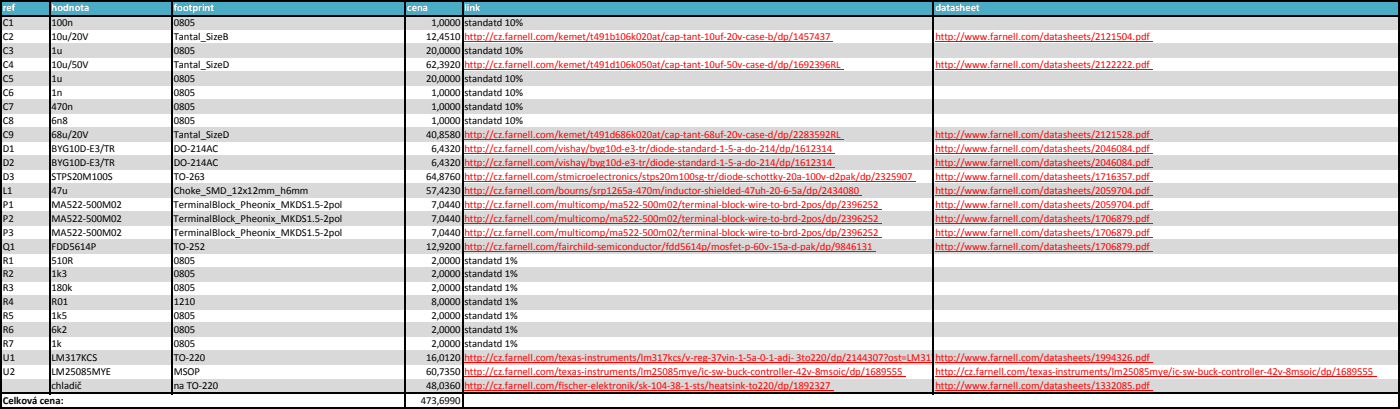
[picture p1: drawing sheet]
<svg xmlns="http://www.w3.org/2000/svg" width="510mm" height="149mm" viewBox="0 0 510 149" stroke-linecap="round" stroke-linejoin="round" font-family="sans-serif">
<defs><g id="words">
<g font-size="3.9" fill="#fff">
<text x="1" y="4.1">ref</text>
<text x="18.8" y="4.1">hodnota</text>
<text x="63.3" y="4.1">footprint</text>
<text x="148.4" y="4.1">cena</text>
<text x="169.3" y="4.1">link</text>
<text x="340.9" y="4.1">datasheet</text>
</g>
<g font-size="3.9">
<text x="1" y="9.5">C1</text>
<text x="18.8" y="9.5">100n</text>
<text x="63.3" y="9.5">0805</text>
<text x="157.3" y="9.5">1,0000 standatd 10%</text>
<text x="1" y="14.6">C2</text>
<text x="18.8" y="14.6">10u/20V</text>
<text x="63.3" y="14.6">Tantal_SizeB</text>
<text x="155.3" y="14.6">12,4510</text>
<text x="1" y="19.6">C3</text>
<text x="18.8" y="19.6">1u</text>
<text x="63.3" y="19.6">0805</text>
<text x="155.3" y="19.6">20,0000 standatd 10%</text>
<text x="1" y="24.7">C4</text>
<text x="1" y="29.8">C5</text>
<text x="18.8" y="24.7">10u/50V</text>
<text x="18.8" y="29.8">1u</text>
<text x="63.3" y="24.7">Tantal_SizeD</text>
<text x="63.3" y="29.8">0805</text>
<text x="155.3" y="24.7">62,3920</text>
<text x="155.3" y="29.8">20,0000 standatd 10%</text>
<text x="1" y="34.9">C6</text>
<text x="18.8" y="34.9">1n</text>
<text x="63.3" y="34.9">0805</text>
<text x="157.3" y="34.9">1,0000 standatd 10%</text>
<text x="1" y="40">C7</text>
<text x="18.8" y="40">470n</text>
<text x="63.3" y="40">0805</text>
<text x="157.3" y="40">1,0000 standatd 10%</text>
<text x="1" y="45.1">C8</text>
<text x="18.8" y="45.1">6n8</text>
<text x="63.3" y="45.1">0805</text>
<text x="157.3" y="45.1">1,0000 standatd 10%</text>
<text x="1" y="50.1">C9</text>
<text x="18.8" y="50.1">68u/20V</text>
<text x="63.3" y="50.1">Tantal_SizeD</text>
<text x="155.3" y="50.1">40,8580</text>
<text x="1" y="55.2">D1</text>
<text x="18.8" y="55.2">BYG10D-E3/TR</text>
<text x="63.3" y="55.2">DO-214AC</text>
<text x="157.3" y="55.2">6,4320</text>
<text x="1" y="60.3">D2</text>
<text x="1" y="65.4">D3</text>
<text x="18.8" y="60.3">BYG10D-E3/TR</text>
<text x="18.8" y="65.4">STPS20M100S</text>
<text x="63.3" y="65.4">TO-263</text>
<text x="63.3" y="60.3">DO-214AC</text>
<text x="155.3" y="65.4">64,8760</text>
<text x="157.3" y="60.3">6,4320</text>
<text x="1" y="70.5">L1</text>
<text x="18.8" y="70.5">47u</text>
<text x="63.3" y="70.5">Choke_SMD_12x12mm_h6mm</text>
<text x="155.3" y="70.5">57,4230</text>
<text x="1" y="75.5">P1</text>
<text x="18.8" y="75.5">MA522-500M02</text>
<text x="63.3" y="75.5">TerminalBlock_Pheonix_MKDS1.5-2pol</text>
<text x="157.3" y="75.5">7,0440</text>
<text x="1" y="80.6">P2</text>
<text x="18.8" y="80.6">MA522-500M02</text>
<text x="63.3" y="80.6">TerminalBlock_Pheonix_MKDS1.5-2pol</text>
<text x="157.3" y="80.6">7,0440</text>
<text x="1" y="85.7">P3</text>
<text x="18.8" y="85.7">MA522-500M02</text>
<text x="63.3" y="85.7">TerminalBlock_Pheonix_MKDS1.5-2pol</text>
<text x="157.3" y="85.7">7,0440</text>
<text x="1" y="90.8">Q1</text>
<text x="1" y="95.9">R1</text>
<text x="18.8" y="95.9">510R</text>
<text x="18.8" y="90.8">FDD5614P</text>
<text x="63.3" y="90.8">TO-252</text>
<text x="63.3" y="95.9">0805</text>
<text x="155.3" y="90.8">12,9200</text>
<text x="157.3" y="95.9">2,0000 standatd 1%</text>
<text x="1" y="100.9">R2</text>
<text x="18.8" y="100.9">1k3</text>
<text x="63.3" y="100.9">0805</text>
<text x="157.3" y="100.9">2,0000 standatd 1%</text>
<text x="1" y="106">R3</text>
<text x="18.8" y="106">180k</text>
<text x="63.3" y="106">0805</text>
<text x="157.3" y="106">2,0000 standatd 1%</text>
<text x="1" y="111.1">R4</text>
<text x="18.8" y="111.1">R01</text>
<text x="63.3" y="111.1">1210</text>
<text x="157.3" y="111.1">8,0000 standatd 1%</text>
<text x="1" y="116.2">R5</text>
<text x="18.8" y="116.2">1k5</text>
<text x="63.3" y="116.2">0805</text>
<text x="157.3" y="116.2">2,0000 standatd 1%</text>
<text x="1" y="121.3">R6</text>
<text x="18.8" y="121.3">6k2</text>
<text x="63.3" y="121.3">0805</text>
<text x="157.3" y="121.3">2,0000 standatd 1%</text>
<text x="1" y="126.4">R7</text>
<text x="1" y="131.4">U1</text>
<text x="18.8" y="126.4">1k</text>
<text x="18.8" y="131.4">LM317KCS</text>
<text x="63.3" y="131.4">TO-220</text>
<text x="63.3" y="126.4">0805</text>
<text x="155.3" y="131.4">16,0120</text>
<text x="157.3" y="126.4">2,0000 standatd 1%</text>
<text x="1" y="136.5">U2</text>
<text x="18.8" y="136.5">LM25085MYE</text>
<text x="63.3" y="136.5">MSOP</text>
<text x="155.3" y="136.5">60,7350</text>
<text x="18.8" y="141.5">chladič</text>
<text x="63.3" y="141.5">na TO-220</text>
<text x="155.3" y="141.5">48,0360</text>
<text x="1" y="146.8">Celková cena:</text>
<text x="153.4" y="146.8">473,6990</text>
</g>
<g font-size="3.9" fill="#f00">
<text x="169.3" y="14.6">http://cz.farnell.com/kemet/t491b106k020at/cap-tant-10uf-20v-case-b/dp/1457437</text>
<text x="340.9" y="14.6">http://www.farnell.com/datasheets/2121504.pdf</text>
<text x="169.3" y="24.7">http://cz.farnell.com/kemet/t491d106k050at/cap-tant-10uf-50v-case-d/dp/1692396RL</text>
<text x="340.9" y="24.7">http://www.farnell.com/datasheets/2122222.pdf</text>
<text x="169.3" y="50.1">http://cz.farnell.com/kemet/t491d686k020at/cap-tant-68uf-20v-case-d/dp/2283592RL</text>
<text x="340.9" y="50.1">http://www.farnell.com/datasheets/2121528.pdf</text>
<text x="169.3" y="55.2">http://cz.farnell.com/vishay/byg10d-e3-tr/diode-standard-1-5-a-do-214/dp/1612314</text>
<text x="340.9" y="55.2">http://www.farnell.com/datasheets/2046084.pdf</text>
<text x="169.3" y="60.3">http://cz.farnell.com/vishay/byg10d-e3-tr/diode-standard-1-5-a-do-214/dp/1612314</text>
<text x="169.3" y="65.4">http://cz.farnell.com/stmicroelectronics/stps20m100sg-tr/diode-schottky-20a-100v-d2pak/dp/2325907</text>
<text x="340.9" y="60.3">http://www.farnell.com/datasheets/2046084.pdf</text>
<text x="340.9" y="65.4">http://www.farnell.com/datasheets/1716357.pdf</text>
<text x="169.3" y="70.5">http://cz.farnell.com/bourns/srp1265a-470m/inductor-shielded-47uh-20-6-5a/dp/2434080</text>
<text x="340.9" y="70.5">http://www.farnell.com/datasheets/2059704.pdf</text>
<text x="169.3" y="75.5">http://cz.farnell.com/multicomp/ma522-500m02/terminal-block-wire-to-brd-2pos/dp/2396252</text>
<text x="340.9" y="75.5">http://www.farnell.com/datasheets/2059704.pdf</text>
<text x="169.3" y="80.6">http://cz.farnell.com/multicomp/ma522-500m02/terminal-block-wire-to-brd-2pos/dp/2396252</text>
<text x="340.9" y="80.6">http://www.farnell.com/datasheets/1706879.pdf</text>
<text x="169.3" y="85.7">http://cz.farnell.com/multicomp/ma522-500m02/terminal-block-wire-to-brd-2pos/dp/2396252</text>
<text x="340.9" y="85.7">http://www.farnell.com/datasheets/1706879.pdf</text>
<text x="169.3" y="90.8">http://cz.farnell.com/fairchild-semiconductor/fdd5614p/mosfet-p-60v-15a-d-pak/dp/9846131</text>
<text x="340.9" y="90.8">http://www.farnell.com/datasheets/1706879.pdf</text>
<text x="169.3" y="131.4">http://cz.farnell.com/texas-instruments/lm317kcs/v-reg-37vin-1-5a-0-1-adj- 3to220/dp/2144307?ost=LM317KC</text>
<text x="340.9" y="131.4">http://www.farnell.com/datasheets/1994326.pdf</text>
<text x="169.3" y="136.5">http://cz.farnell.com/texas-instruments/lm25085mye/ic-sw-buck-controller-42v-8msoic/dp/1689555</text>
<text x="340.9" y="136.5">http://cz.farnell.com/texas-instruments/lm25085mye/ic-sw-buck-controller-42v-8msoic/dp/1689555</text>
<text x="169.3" y="141.5">http://cz.farnell.com/fischer-elektronik/sk-104-38-1-sts/heatsink-to220/dp/1892327</text>
<text x="340.9" y="141.5">http://www.farnell.com/datasheets/1332085.pdf</text>
</g>
</g></defs>
<path d="M.5 .5h509.5v5.3h-509.5z" fill-rule="evenodd" fill="#4bacc6"/>
<g fill="#d9d9d9">
<path d="M.5 5.7h509.5v5.1h-509.5z" fill-rule="evenodd"/>
<path d="M.5 15.8h509.5v5.2h-509.5z" fill-rule="evenodd"/>
<path d="M.5 26h509.5v5.2h-509.5z" fill-rule="evenodd"/>
<path d="M.5 36.2h509.5v5.1h-509.5z" fill-rule="evenodd"/>
<path d="M.5 46.3h509.5v5.2h-509.5z" fill-rule="evenodd"/>
<path d="M.5 56.5h509.5v5.1h-509.5z" fill-rule="evenodd"/>
<path d="M.5 66.6h509.5v5.2h-509.5z" fill-rule="evenodd"/>
<path d="M.5 76.8h509.5v5.2h-509.5z" fill-rule="evenodd"/>
<path d="M.5 87h509.5v5.1h-509.5z" fill-rule="evenodd"/>
<path d="M.5 97.1h509.5v5.2h-509.5z" fill-rule="evenodd"/>
<path d="M.5 107.3h509.5v5.2h-509.5z" fill-rule="evenodd"/>
<path d="M.5 117.5h509.5v5.1h-509.5z" fill-rule="evenodd"/>
<path d="M.5 127.6h509.5v5.2h-509.5z" fill-rule="evenodd"/>
<path d="M.5 137.8h509.5v5.4h-509.5z" fill-rule="evenodd"/>
</g>
<g fill="none" stroke="#f00" stroke-width=".36">
<path d="M169.3 15.1h134.4M340.9 15.1h79.2M169.3 25.3h138.2M340.9 25.3h79.2M169.3 50.7h138.2M169.3 55.8h135.1M340.9 50.7h79.2M340.9 55.8h79.2M169.3 60.8h135.1M169.3 65.9h164.5M169.3 71h144.9M169.3 76.1h152.1"/>
<path d="M340.9 60.8h79.2M340.9 65.9h79.2M340.9 71h79.2M340.9 76.1h79.2M169.3 81.2h152.1M169.3 86.3h152.1M169.3 91.3h149.9M340.9 81.2h79.2M340.9 86.3h79.2M340.9 91.3h79.2M169.3 132h170.8M169.3 137.1h160.8"/>
<path d="M340.9 132h79.2M340.9 137.1h160.8M169.3 142.1h134.5M340.9 142.1h79.2"/>
</g>
<g fill="#000">
<path d="M0 0h.7v148.8h-.7z" fill-rule="evenodd"/>
<path d="M.7 0h509.6v.7h-509.6z" fill-rule="evenodd"/>
<path d="M.7 5.3h509.6v.7h-509.6z" fill-rule="evenodd"/>
<path d="M17.8 .7h.7v142.8h-.7z" fill-rule="evenodd"/>
<path d="M62.3 .7h.7v142.8h-.7z" fill-rule="evenodd"/>
<path d="M147.4 .7h.7v148.1h-.7z" fill-rule="evenodd"/>
<path d="M168.3 .7h.6v148.1h-.6z" fill-rule="evenodd"/>
<path d="M339.9 .7h.7v142.8h-.7z" fill-rule="evenodd"/>
<path d="M509.6 .7h.7v148.1h-.7z" fill-rule="evenodd"/>
<path d="M.7 142.8h509.6v.7h-509.6z" fill-rule="evenodd"/>
<path d="M.7 148.1h509.6v.7h-509.6z" fill-rule="evenodd"/>
</g>
<use href="#words"/>
</svg>
